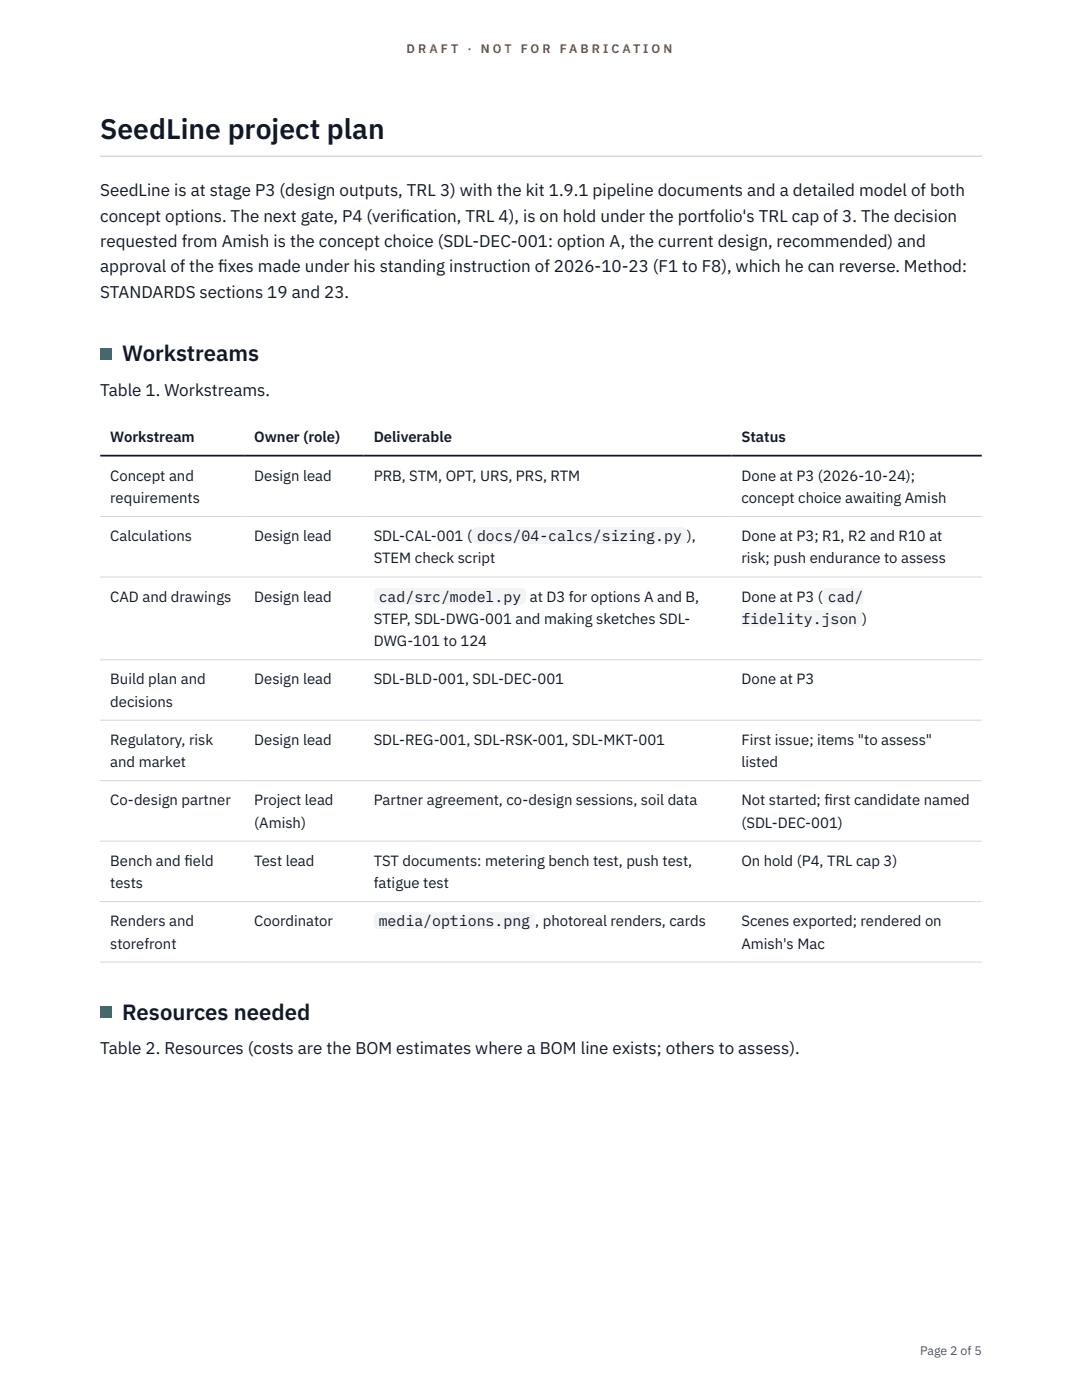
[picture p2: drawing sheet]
<svg xmlns="http://www.w3.org/2000/svg" width="216mm" height="279mm" viewBox="0 0 216 279" stroke-linecap="round" stroke-linejoin="round" font-family="sans-serif">
<defs><g id="words">
<text font-size="5.6" fill="#111827" x="20" y="27.6">SeedLine project plan</text>
<g font-size="4.4" fill="#111827">
<text x="24.4" y="72.1">Workstreams</text>
<text x="24.4" y="203.5">Resources needed</text>
</g>
<g font-size="3.4" fill="#111827">
<text x="20" y="39.1">SeedLine is at stage P3 (design outputs, TRL 3) with the kit 1.9.1 pipeline documents and a detailed model of both</text>
<text x="20" y="44.2">concept options. The next gate, P4 (verif</text>
<text x="79.9" y="44.2">ication, TRL 4), is on hold under the portfolio's TRL cap of 3. The decision</text>
<text x="20" y="49.3">requested from Amish is the concept choice (SDL-DEC-001: option A, the current design, recommended) and</text>
<text x="20" y="54.4">approval of the f</text>
<text x="20" y="59.5">STANDARDS sections 19 and 23.</text>
<text x="43.5" y="54.4">ixes made under his standing instruction of 2026-10-23 (F1 to F8), which he can reverse. Method:</text>
<text x="20" y="79">Table 1. Workstreams.</text>
<text x="20" y="210.4">Table 2. Resources (costs are the BOM estimates where a BOM line exists; others to assess).</text>
</g>
<g font-size="3" fill="#111827">
<text x="22" y="88.1">Workstream</text>
<text x="50.7" y="88.1">Owner (role)</text>
<text x="74.6" y="88.1">Deliverable</text>
<text x="147.9" y="88.1">Status</text>
<text x="22" y="95.9">Concept and</text>
<text x="50.7" y="95.9">Design lead</text>
<text x="74.6" y="95.9">PRB, STM, OPT, URS, PRS, RTM</text>
<text x="147.9" y="95.9">Done at P3 (2026-10-24);</text>
<text x="22" y="100.4">requirements</text>
<text x="147.9" y="100.4">concept choice awaiting Amish</text>
<text x="22" y="108">Calculations</text>
<text x="50.7" y="108">Design lead</text>
<text x="74.6" y="108">SDL-CAL-001 (</text>
<text x="74.6" y="112.5">STEM check script</text>
<text x="95.2" y="108">docs/04-calcs/sizing.py</text>
<text x="137.1" y="108">),</text>
<text x="147.9" y="108">Done at P3; R1, R2 and R10 at</text>
<text x="147.9" y="112.5">risk; push endurance to assess</text>
<text x="22" y="120.1">CAD and drawings</text>
<text x="50.7" y="120.1">Design lead</text>
<text x="74.6" y="124.5">STEP, SDL-DWG-001 and making sketches SDL-</text>
<text x="75.6" y="120.1">cad/src/model.py</text>
<text x="105.7" y="120.1">at D3 for options A and B,</text>
<text x="147.9" y="120.1">Done at P3 (</text>
<text x="147.9" y="124.5">fidelity.json )</text>
<text x="165.2" y="120.1">cad/</text>
<text x="74.6" y="129">DWG-101 to 124</text>
<text x="22" y="136.6">Build plan and</text>
<text x="50.7" y="136.6">Design lead</text>
<text x="74.6" y="136.6">SDL-BLD-001, SDL-DEC-001</text>
<text x="147.9" y="136.6">Done at P3</text>
<text x="22" y="141">decisions</text>
<text x="22" y="148.7">Regulatory, risk</text>
<text x="50.7" y="148.7">Design lead</text>
<text x="74.6" y="148.7">SDL-REG-001, SDL-RSK-001, SDL-MKT-001</text>
<text x="147.9" y="148.7">First issue; items &quot;to assess&quot;</text>
<text x="22" y="153.1">and market</text>
<text x="147.9" y="153.1">listed</text>
<text x="22" y="160.7">Co-design partner</text>
<text x="50.7" y="160.7">Project lead</text>
<text x="74.6" y="160.7">Partner agreement, co-design sessions, soil data</text>
<text x="147.9" y="160.7">Not started; f</text>
<text x="164.5" y="160.7">irst candidate named</text>
<text x="50.7" y="165.2">(Amish)</text>
<text x="147.9" y="165.2">(SDL-DEC-001)</text>
<text x="22" y="172.8">Bench and f</text>
<text x="36.8" y="172.8">ield</text>
<text x="50.7" y="172.8">Test lead</text>
<text x="74.6" y="172.8">TST documents: metering bench test, push test,</text>
<text x="147.9" y="172.8">On hold (P4, TRL cap 3)</text>
<text x="22" y="177.2">tests</text>
<text x="74.6" y="177.2">fatigue test</text>
<text x="22" y="184.9">Renders and</text>
<text x="50.7" y="184.9">Coordinator</text>
<text x="75.6" y="184.9">media/options.png , photoreal renders, cards</text>
<text x="147.9" y="184.9">Scenes exported; rendered on</text>
<text x="22" y="189.3">storefront</text>
<text x="147.9" y="189.3">Amish's Mac</text>
</g>
<g font-size="2.5" fill="#b45309">
<text x="81.1" y="10.5">D R A F T</text>
<text x="93.3" y="10.5">·</text>
<text x="95.9" y="10.5">N O T</text>
<text x="103.9" y="10.5">F O R</text>
<text x="111.7" y="10.5">F A B R I C A T I O N</text>
</g>
<text font-size="2.5" fill="#4b5563" x="183.6" y="270.3">Page 2 of 5</text>
</g></defs>
<path d="M20 31l175.9 .1zM20 31h175.9v.3h-175.9z" fill-rule="evenodd" fill="#d1d5db"/>
<path d="M20 103.1h175.9M20 115.2h175.9M20 131.7h175.9M20 143.7h175.9M20 155.8h175.9M20 167.9h175.9M20 179.9h175.9M20 192h175.9" fill="none" stroke="#d1d5db" stroke-width=".2"/>
<path d="M20 90.9h175.9" fill="none" stroke="#111827" stroke-width=".35"/>
<path d="M20 69.5h2.2v2.2h-2.2z" fill="#0f766e"/>
<g fill="#f3f4f6">
<path d="M94.2 105.2h42.9v3.4h-42.9z"/>
<path d="M74.6 117.3h30.4v3.3h-30.4z"/>
<path d="M164.2 117.3h8.1v3.3h-8.1z"/>
<path d="M147.9 121.7h24.2v3.4h-24.2z"/>
<path d="M74.6 182.1h32.2v3.3h-32.2z"/>
</g>
<path d="M20 200.9h2.2v2.2h-2.2z" fill="#0f766e"/>
<use href="#words"/>
</svg>
